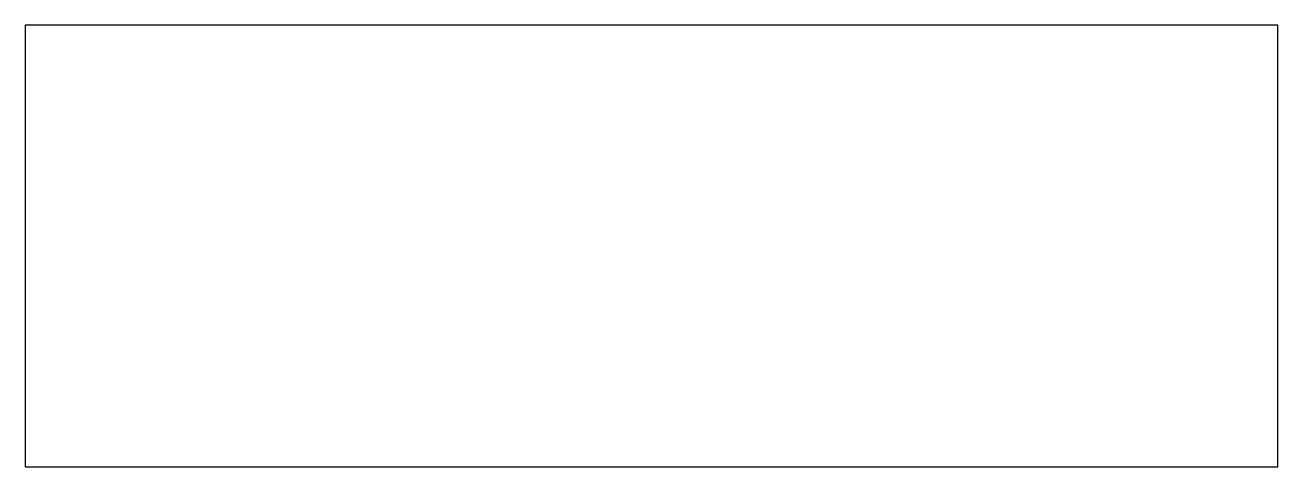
# Model space of a CAD drawing. Header units: millimetres. Extents: x 0 to 1035, y 0 to 365.
import ezdxf

# ---------------------------------------------------------------- set-up
doc = ezdxf.new("R2010")
doc.units = ezdxf.units.MM
doc.layers.add('OBRYS', color=7, linetype='Continuous')

msp = doc.modelspace()

# ---------------------------------------------------------------- linework, layer by layer
at = {"layer": 'OBRYS'}
msp.add_lwpolyline([(0, 0), (1035.3, 0), (1035.3, 365.2), (0, 365.2)], close=True, dxfattribs=at)

doc.saveas('drawing.dxf')
